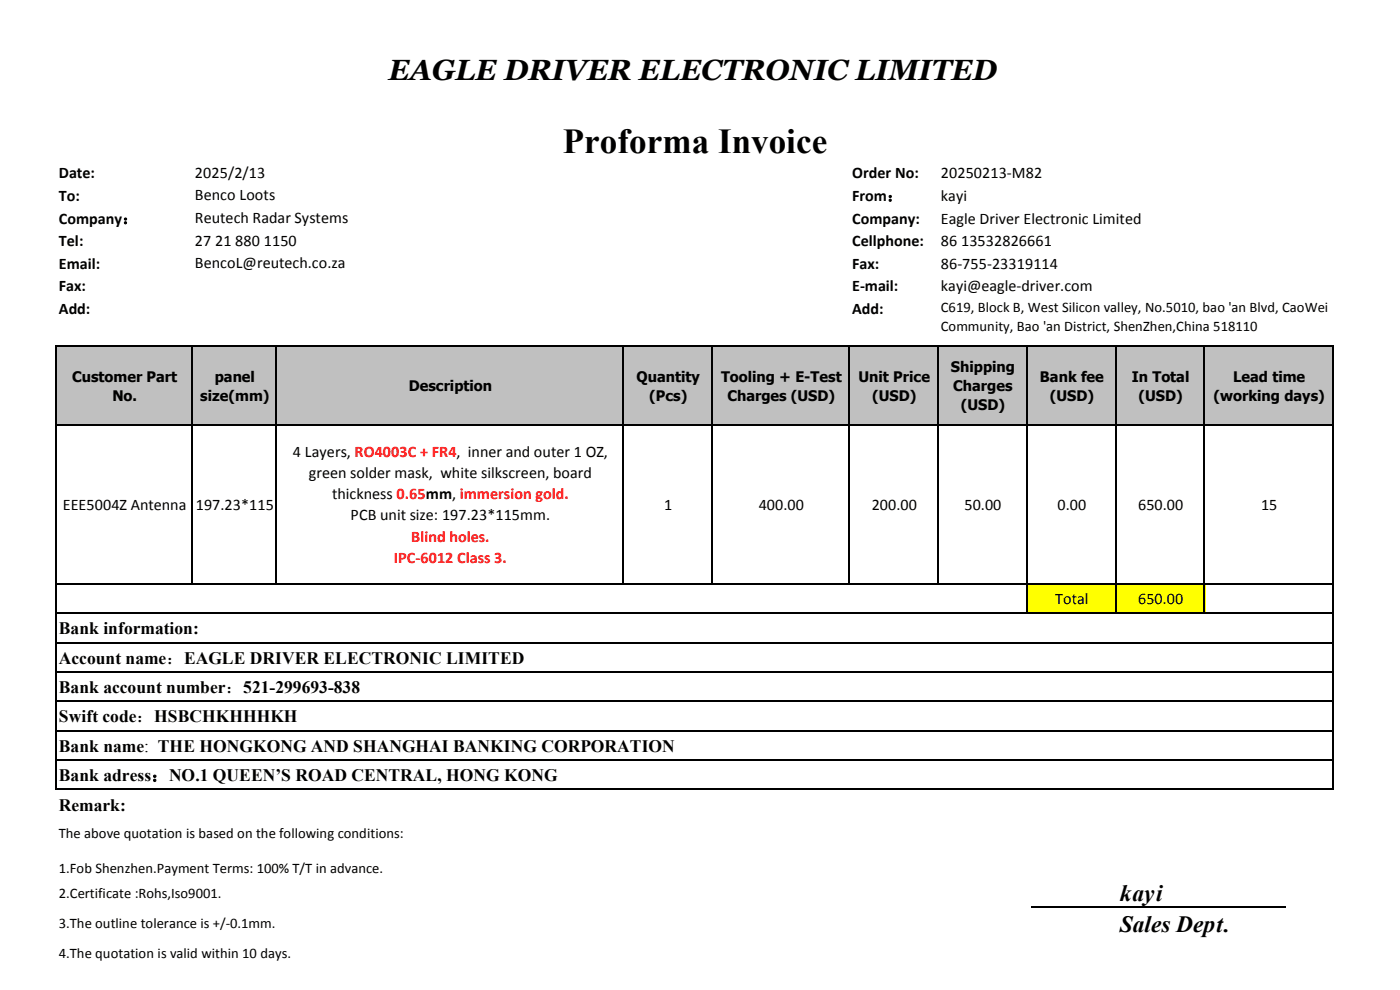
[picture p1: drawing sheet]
<svg xmlns="http://www.w3.org/2000/svg" width="297mm" height="210mm" viewBox="0 0 297 210" stroke-linecap="round" stroke-linejoin="round" font-family="sans-serif">
<defs><g id="words">
<text font-size="7.4" x="119.4" y="32.4">Proforma Invoice</text>
<text font-size="6.2" x="82.4" y="16.9">EAGLE DRIVER ELECTRONIC LIMITED</text>
<g font-size="5">
<text x="237.5" y="191.1">kayi</text>
<text x="237.5" y="197.6">Sales Dept.</text>
</g>
<g font-size="3.7">
<text x="12.5" y="134.6">Bank information:</text>
<text x="12.5" y="140.8">Account name：EAGLE DRIVER ELECTRONIC LIMITED</text>
<text x="12.5" y="147">Bank account number：521-299693-838</text>
<text x="12.5" y="153.2">Swift code：HSBCHKHHHKH</text>
<text x="12.5" y="159.5">Bank name: THE HONGKONG AND SHANGHAI BANKING CORPORATION</text>
<text x="12.5" y="165.7">Bank adress：NO.1 QUEEN’S ROAD CENTRAL, HONG KONG</text>
<text x="12.5" y="171.9">Remark:</text>
</g>
<g font-size="3.4">
<text x="12.5" y="37.7">Date:</text>
<text x="41.4" y="37.7">2025/2/13</text>
<text x="180.8" y="37.7">Order No:</text>
<text x="199.6" y="37.7">20250213-M82</text>
<text x="12.5" y="42.7">To:</text>
<text x="12.5" y="47.4">Company：</text>
<text x="41.4" y="42.5">Benco Loots</text>
<text x="41.4" y="47.3">Reutech Radar Systems</text>
<text x="180.8" y="42.7">From：</text>
<text x="180.8" y="47.4">Company:</text>
<text x="199.6" y="42.7">kayi</text>
<text x="199.6" y="47.4">Eagle Driver Electronic Limited</text>
<text x="12.5" y="52.2">Tel:</text>
<text x="41.4" y="52.1">27</text>
<text x="45.6" y="52.1">21</text>
<text x="49.9" y="52.1">880</text>
<text x="56" y="52.1">1150</text>
<text x="180.8" y="52.2">Cellphone:</text>
<text x="199.6" y="52.2">86</text>
<text x="203.9" y="52.2">13532826661</text>
<text x="12.5" y="57">Email:</text>
<text x="41.4" y="56.9">BencoL@reutech.co.za</text>
<text x="180.8" y="57">Fax:</text>
<text x="199.6" y="57">86-755-23319114</text>
<text x="12.5" y="61.8">Fax:</text>
<text x="180.8" y="61.8">E-mail:</text>
<text x="199.6" y="61.6">kayi@eagle-driver.com</text>
<text x="12.5" y="66.5">Add:</text>
<text x="180.8" y="66.5">Add:</text>
<text x="62.1" y="96.9">4 Layers, RO4003C + FR4, inner and outer 1 OZ,</text>
<text x="65.5" y="101.4">green solder mask, white silkscreen, board</text>
<text x="70.4" y="105.9">thickness 0.65mm, immersion gold.</text>
<text x="13.3" y="108.2">EEE5004Z Antenna</text>
<text x="41.5" y="108.2">197.23*115</text>
<text x="74.4" y="110.4">PCB unit size: 197.23*115mm.</text>
<text x="140.9" y="108.2">1</text>
<text x="160.9" y="108.2">400.00</text>
<text x="184.9" y="108.2">200.00</text>
<text x="204.6" y="108.2">50.00</text>
<text x="224.3" y="108.2">0.00</text>
<text x="241.4" y="108.2">650.00</text>
<text x="267.5" y="108.2">15</text>
<text x="223.9" y="128.1">Total</text>
<text x="241.4" y="128.1">650.00</text>
</g>
<g font-size="3.4" fill="#f00">
<text x="83.6" y="119.4">IPC-6012 Class 3.</text>
<text x="87.2" y="114.9">Blind holes.</text>
</g>
<g font-size="3.1">
<text x="199.6" y="66.2">C619, Block B, West Silicon valley, No.5010, bao 'an Blvd, CaoWei</text>
<text x="199.6" y="70.3">Community, Bao 'an District, ShenZhen,China 518110</text>
<text x="15.3" y="80.9">Customer Part</text>
<text x="45.6" y="80.9">panel</text>
<text x="86.7" y="82.9">Description</text>
<text x="135" y="80.9">Quantity</text>
<text x="153" y="80.9">Tooling + E-Test</text>
<text x="182.1" y="80.9">Unit Price</text>
<text x="201.7" y="78.9">Shipping</text>
<text x="202.2" y="82.9">Charges</text>
<text x="220.6" y="80.9">Bank fee</text>
<text x="240.1" y="80.9">In Total</text>
<text x="261.6" y="80.9">Lead time</text>
<text x="23.8" y="85">No.</text>
<text x="42.5" y="85">size(mm)</text>
<text x="137.7" y="85">(Pcs)</text>
<text x="154.3" y="85">Charges (USD)</text>
<text x="185" y="85">(USD)</text>
<text x="203.8" y="86.9">(USD)</text>
<text x="222.7" y="85">(USD)</text>
<text x="241.5" y="85">(USD)</text>
<text x="257.4" y="85">(working days)</text>
<text x="12.5" y="177.8">The above quotation is based on the following conditions:</text>
<text x="12.5" y="185.2">1.Fob Shenzhen.Payment Terms: 100% T/T in advance.</text>
<text x="12.5" y="190.4">2.Certificate :Rohs,Iso9001.</text>
<text x="12.5" y="196.8">3.The outline tolerance is +/-0.1mm.</text>
<text x="12.5" y="203.1">4.The quotation is valid within 10 days.</text>
</g>
</g></defs>
<g fill="#c0c0c0">
<path d="M12 73.5h28.9v16.7h-28.9z" fill-rule="evenodd"/>
<path d="M40.9 73.5h17.9v16.7h-17.9z" fill-rule="evenodd"/>
<path d="M58.8 73.5h73.6v16.7h-73.6z" fill-rule="evenodd"/>
<path d="M132.3 73.5h18.9v16.7h-18.9z" fill-rule="evenodd"/>
<path d="M151.2 73.5h29.1v16.7h-29.1z" fill-rule="evenodd"/>
<path d="M180.3 73.5h18.8v16.7h-18.8z" fill-rule="evenodd"/>
<path d="M199.1 73.5h18.9v16.7h-18.9z" fill-rule="evenodd"/>
<path d="M217.9 73.5h18.9v16.7h-18.9z" fill-rule="evenodd"/>
<path d="M236.8 73.5h18.9v16.7h-18.9z" fill-rule="evenodd"/>
<path d="M255.6 73.5h27.3v16.7h-27.3z" fill-rule="evenodd"/>
</g>
<g fill="#ff0">
<path d="M217.9 124h18.9v6.2h-18.9z" fill-rule="evenodd"/>
<path d="M236.8 124h18.9v6.2h-18.9z" fill-rule="evenodd"/>
</g>
<g fill="none" stroke="#000" stroke-width=".3">
<path d="M11.7 73.4h271.2M11.9 73.2v94.4M40.7 73.2v50.8M58.7 73.2v50.8M132.2 73.2v50.8M151.1 73.2v50.8M180.1 73.2v50.8M199 73.2v50.8M217.8 73.2v57M236.7 73.2v57M255.5 73.2v57M282.7 73.2v94.4"/>
<path d="M11.7 90.1h271.2M11.7 123.9h271.2M11.7 130.1h271.2M11.7 136.3h271.2M11.7 142.5h271.2M11.7 148.8h271.2M11.7 155h271.2M11.7 161.2h271.2M11.7 167.4h271.2"/>
</g>
<path d="M218.7 192.5h54" fill="none" stroke="#000" stroke-width=".23"/>
<use href="#words"/>
</svg>
